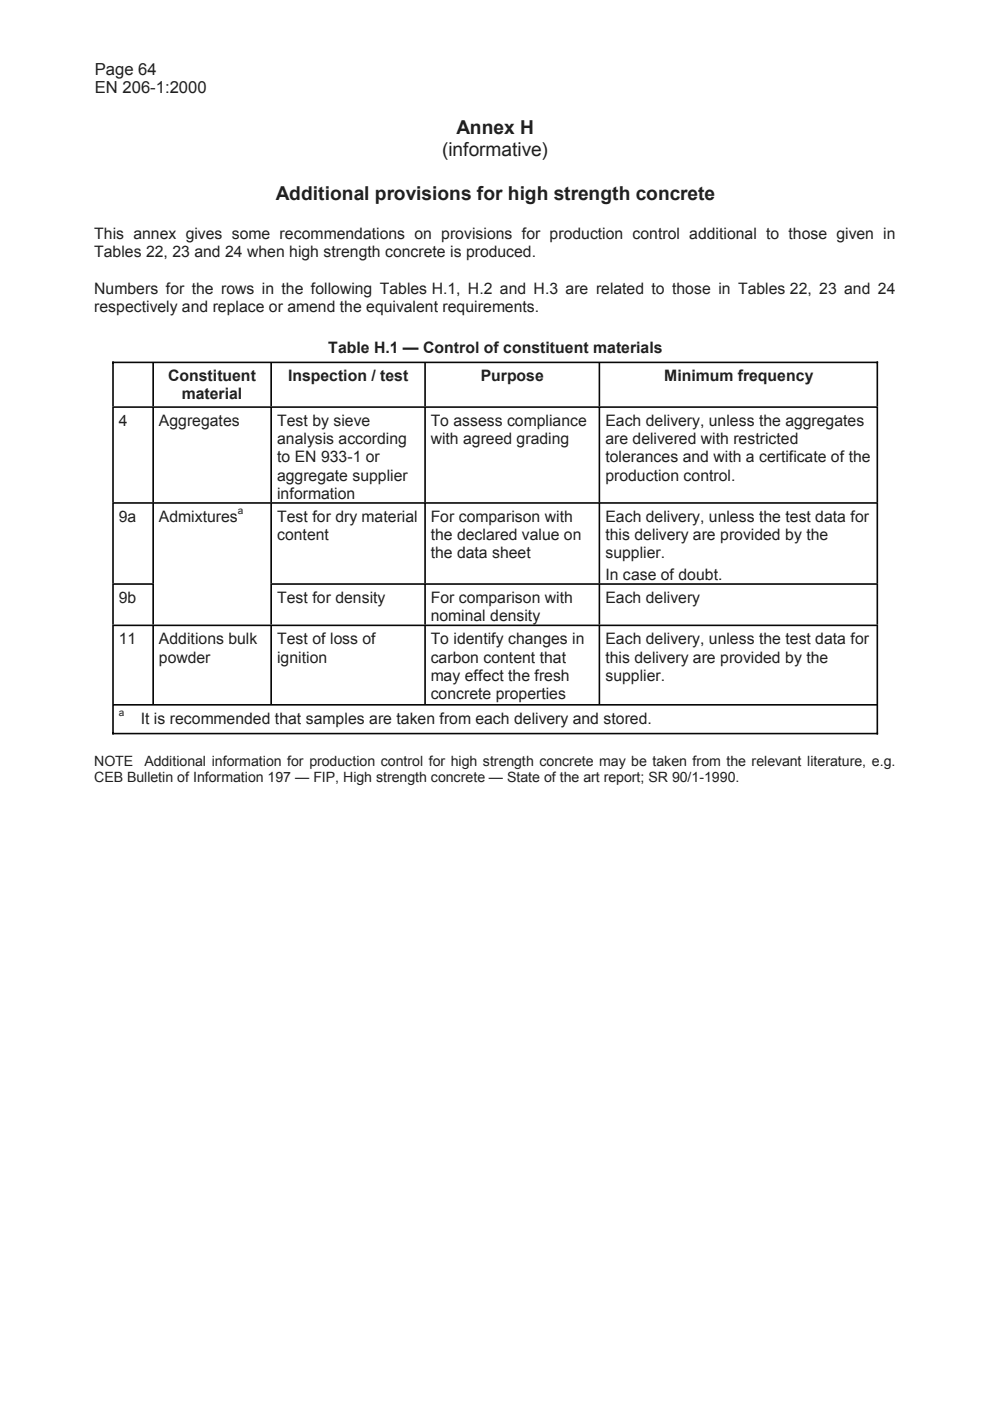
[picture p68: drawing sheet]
<svg xmlns="http://www.w3.org/2000/svg" width="210mm" height="297mm" viewBox="0 0 210 297" stroke-linecap="round" stroke-linejoin="round" font-family="sans-serif">
<defs><g id="words">
<g font-size="4.1" fill="#231f20">
<text x="96.8" y="28.4">Annex H</text>
<text x="93.7" y="33.1">(informative)</text>
<text x="58.5" y="42.4">Additional provisions for high strength concrete</text>
</g>
<g font-size="3.5" fill="#231f20">
<text x="20.1" y="15.9">Page 64</text>
<text x="20.1" y="19.8">EN 206-1:2000</text>
</g>
<g font-size="3.3" fill="#231f20">
<text x="20" y="50.7">This annex gives some recommendations on provisions for production control additional to those given in</text>
<text x="20" y="54.6">Tables 22, 23 and 24 when high strength concrete is produced.</text>
<text x="20" y="62.3">Numbers for the rows in the following Tables H.1, H.2 and H.3 are related to those in Tables 22, 23 and 24</text>
<text x="20" y="66.1">respectively and replace or amend the equivalent requirements.</text>
<text x="69.6" y="74.8">Table H.1 — Control of constituent materials</text>
<text x="35.7" y="80.8">Constituent</text>
<text x="61.1" y="80.8">Inspection / test</text>
<text x="101.9" y="80.8">Purpose</text>
<text x="140.8" y="80.8">Minimum frequency</text>
<text x="38.6" y="84.6">material</text>
<text x="25.2" y="90.3">4</text>
<text x="33.7" y="90.3">Aggregates</text>
<text x="58.8" y="94.2">analysis according</text>
<text x="58.8" y="90.3">Test by sieve</text>
<text x="91.3" y="90.3">To assess compliance</text>
<text x="91.3" y="94.2">with agreed grading</text>
<text x="128.4" y="90.3">Each delivery, unless the aggregates</text>
<text x="128.4" y="94.2">are delivered with restricted</text>
<text x="58.8" y="98">to EN 933-1 or</text>
<text x="58.8" y="101.9">aggregate supplier</text>
<text x="128.4" y="98">tolerances and with a certificate of the</text>
<text x="128.4" y="101.9">production control.</text>
<text x="58.8" y="105.8">information</text>
<text x="25.2" y="110.6">9a</text>
<text x="33.7" y="110.6">Admixtures</text>
<text x="58.8" y="110.6">Test for dry material</text>
<text x="91.3" y="110.6">For comparison with</text>
<text x="128.4" y="110.6">Each delivery, unless the test data for</text>
<text x="58.8" y="114.5">content</text>
<text x="91.3" y="114.5">the declared value on</text>
<text x="91.3" y="118.4">the data sheet</text>
<text x="128.4" y="114.5">this delivery are provided by the</text>
<text x="128.4" y="118.4">supplier.</text>
<text x="128.4" y="122.9">In case of doubt.</text>
<text x="25.2" y="127.8">9b</text>
<text x="58.8" y="127.8">Test for density</text>
<text x="91.3" y="131.7">nominal density</text>
<text x="91.3" y="127.8">For comparison with</text>
<text x="128.4" y="127.8">Each delivery</text>
<text x="25.2" y="136.6">11</text>
<text x="33.7" y="136.6">Additions bulk</text>
<text x="58.8" y="136.6">Test of loss of</text>
<text x="91.3" y="136.6">To identify changes in</text>
<text x="128.4" y="136.6">Each delivery, unless the test data for</text>
<text x="33.7" y="140.5">powder</text>
<text x="58.8" y="140.5">ignition</text>
<text x="91.3" y="140.5">carbon content that</text>
<text x="128.4" y="140.5">this delivery are provided by the</text>
<text x="91.3" y="144.3">may effect the fresh</text>
<text x="91.3" y="148.2">concrete properties</text>
<text x="128.4" y="144.3">supplier.</text>
<text x="29.8" y="153.4">It is recommended that samples are taken from each delivery and stored.</text>
</g>
<g font-size="3" fill="#231f20">
<text x="20" y="162.3">NOTE</text>
<text x="20" y="165.8">CEB Bulletin of Information 197 — FIP, High strength concrete — State of the art report; SR 90/1-1990.</text>
<text x="30.6" y="162.3">Additional information for production control for high strength concrete may be taken from the relevant literature, e.g.</text>
</g>
<g font-size="2.1" fill="#231f20">
<text x="50.5" y="109">a</text>
<text x="25.2" y="151.8">a</text>
</g>
</g></defs>
<g fill="none" stroke="#000" stroke-width=".34">
<path d="M23.8 76.8h162.4M24 76.7v9.4M32.5 77v9.1M57.5 77v9.1M90.1 77v9.1M127.1 77v9.1M186 76.7v9.4M23.8 86.3h162.4M24 86.5v20M32.5 86.5v20M57.5 86.5v20M90.1 86.5v20"/>
<path d="M127.1 86.5v20M186 86.5v20M23.8 106.6h162.4M24 106.8v16.9M32.5 106.8v16.9M57.5 106.8v16.9M90.1 106.8v16.9M127.1 106.8v16.9M186 106.8v16.9M23.8 123.8h8.8M23.8 132.6h162.4M24 124v8.4"/>
<path d="M24 132.8v16.5M32.5 124v8.4M32.5 132.8v16.5M57.3 123.8h128.9M57.5 124v8.4M57.5 132.8v16.5M90.1 124v8.4M90.1 132.8v16.5M127.1 124v8.4M127.1 132.8v16.5M186 124v8.4M186 132.8v16.5"/>
<path d="M23.8 149.4h162.4M23.8 155.5h162M24 149.6v6.1M186 149.6v6.1"/>
</g>
<use href="#words"/>
</svg>
